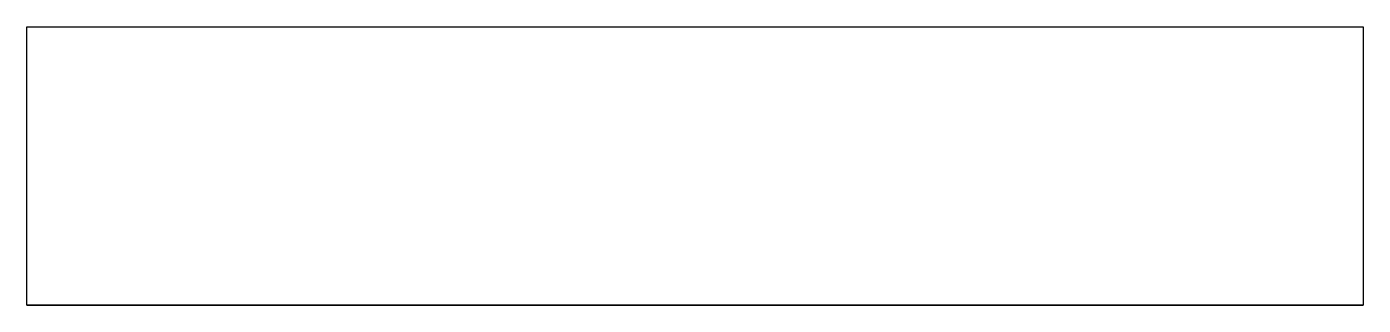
# Model space of a CAD drawing. Extents: x -120 to 743, y 358 to 538.
import ezdxf

# ---------------------------------------------------------------- set-up
doc = ezdxf.new("R2010")
doc.units = 0
doc.layers.get('0').update_dxf_attribs({"linetype": 'CONTINUOUS'})

msp = doc.modelspace()

# ---------------------------------------------------------------- linework, layer by layer
at = {"color": 7}
for points in [[(-119.55804, 537.954428), (743.308136, 537.954428)], [(743.308136, 537.954428), (743.308136, 357.954436), (-119.55804, 357.954436), (-119.55804, 537.954428)], [(-119.55804, 357.954436), (743.308136, 357.954436)]]:
    msp.add_lwpolyline(points, dxfattribs=at)

doc.saveas('drawing.dxf')
